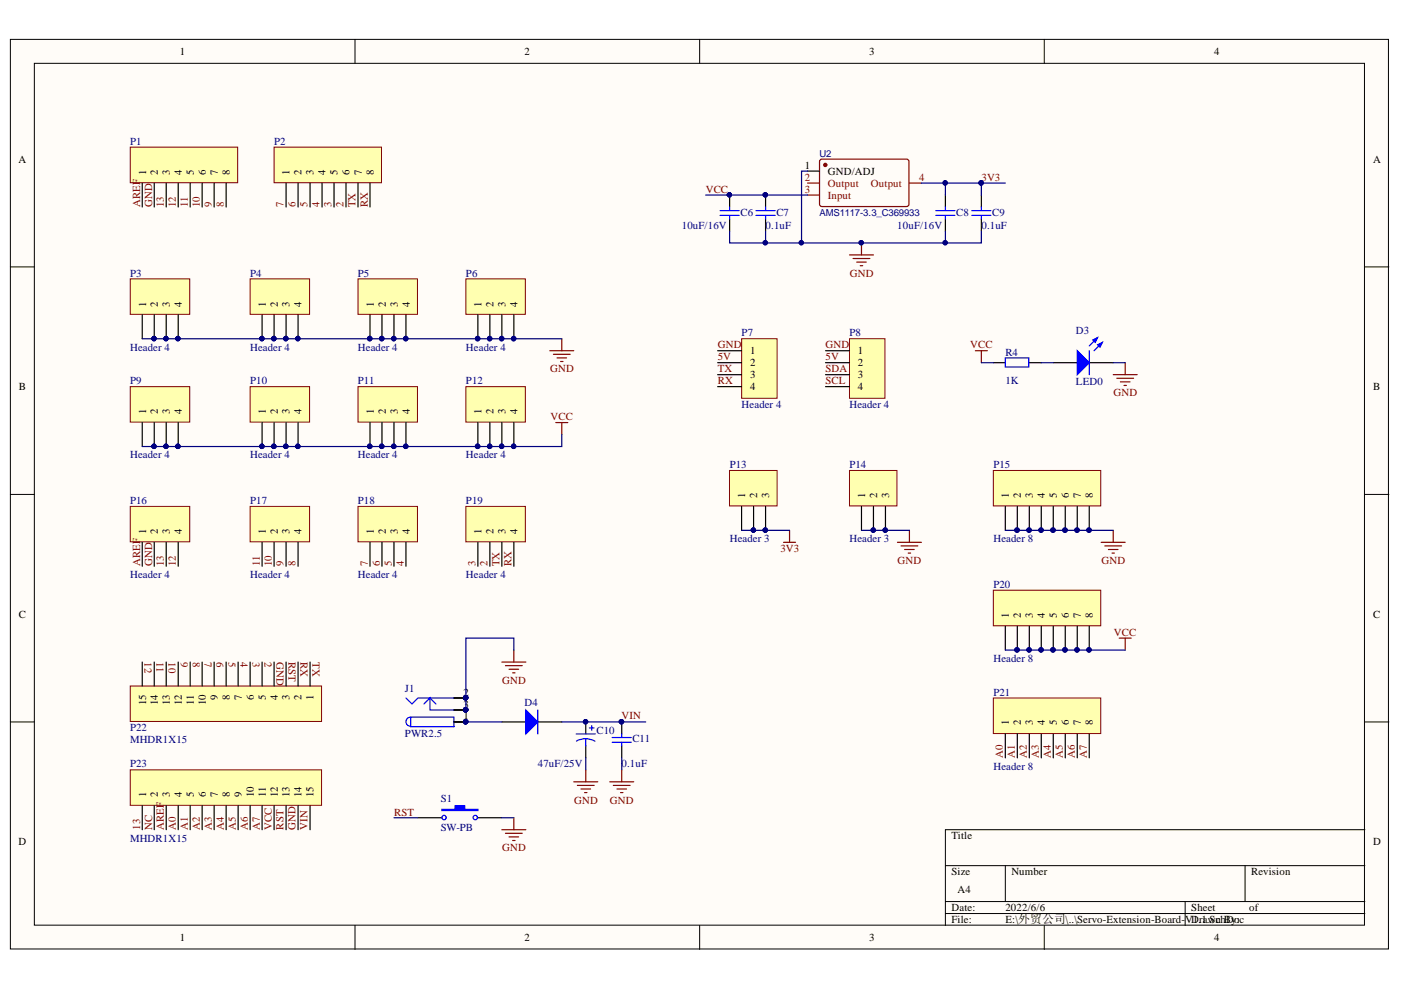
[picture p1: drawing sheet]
<svg xmlns="http://www.w3.org/2000/svg" width="297mm" height="210mm" viewBox="0 0 297 210" stroke-linecap="round" stroke-linejoin="round" font-family="sans-serif">
<defs><g id="words">
<g font-size="2.3">
<text x="38.1" y="11.7">1</text>
<text x="111.2" y="11.7">2</text>
<text x="184.3" y="11.7">3</text>
<text x="257.4" y="11.7">4</text>
<text x="3.9" y="34.5">A</text>
<text x="170.6" y="35.7">1</text>
<text x="291.1" y="34.5">A</text>
<text x="31" y="37" transform="rotate(-90 31 37)">1</text>
<text x="33.5" y="37" transform="rotate(-90 33.5 37)">2</text>
<text x="36" y="37" transform="rotate(-90 36 37)">3</text>
<text x="38.6" y="37" transform="rotate(-90 38.6 37)">4</text>
<text x="41.1" y="37" transform="rotate(-90 41.1 37)">5</text>
<text x="43.6" y="37" transform="rotate(-90 43.6 37)">6</text>
<text x="46.2" y="37" transform="rotate(-90 46.2 37)">7</text>
<text x="48.7" y="37" transform="rotate(-90 48.7 37)">8</text>
<text x="61.4" y="37" transform="rotate(-90 61.4 37)">1</text>
<text x="63.9" y="37" transform="rotate(-90 63.9 37)">2</text>
<text x="66.5" y="37" transform="rotate(-90 66.5 37)">3</text>
<text x="69" y="37" transform="rotate(-90 69 37)">4</text>
<text x="71.6" y="37" transform="rotate(-90 71.6 37)">5</text>
<text x="74.1" y="37" transform="rotate(-90 74.1 37)">6</text>
<text x="76.7" y="37" transform="rotate(-90 76.7 37)">7</text>
<text x="79.3" y="37" transform="rotate(-90 79.3 37)">8</text>
<text x="175.5" y="37">GND/ADJ</text>
<text x="31" y="65" transform="rotate(-90 31 65)">1</text>
<text x="33.5" y="65" transform="rotate(-90 33.5 65)">2</text>
<text x="36" y="65" transform="rotate(-90 36 65)">3</text>
<text x="38.6" y="65" transform="rotate(-90 38.6 65)">4</text>
<text x="56.3" y="65" transform="rotate(-90 56.3 65)">1</text>
<text x="58.9" y="65" transform="rotate(-90 58.9 65)">2</text>
<text x="61.4" y="65" transform="rotate(-90 61.4 65)">3</text>
<text x="63.9" y="65" transform="rotate(-90 63.9 65)">4</text>
<text x="79.3" y="65" transform="rotate(-90 79.3 65)">1</text>
<text x="81.8" y="65" transform="rotate(-90 81.8 65)">2</text>
<text x="84.3" y="65" transform="rotate(-90 84.3 65)">3</text>
<text x="86.9" y="65" transform="rotate(-90 86.9 65)">4</text>
<text x="102.1" y="65" transform="rotate(-90 102.1 65)">1</text>
<text x="104.6" y="65" transform="rotate(-90 104.6 65)">2</text>
<text x="107.2" y="65" transform="rotate(-90 107.2 65)">3</text>
<text x="109.7" y="65" transform="rotate(-90 109.7 65)">4</text>
<text x="159" y="75.1">1</text>
<text x="159" y="77.7">2</text>
<text x="181.9" y="75.1">1</text>
<text x="181.9" y="77.7">2</text>
<text x="4" y="82.7">B</text>
<text x="159" y="80.2">3</text>
<text x="159" y="82.7">4</text>
<text x="181.9" y="80.2">3</text>
<text x="181.9" y="82.7">4</text>
<text x="291.1" y="82.7">B</text>
<text x="31" y="87.8" transform="rotate(-90 31 87.8)">1</text>
<text x="33.5" y="87.8" transform="rotate(-90 33.5 87.8)">2</text>
<text x="36" y="87.8" transform="rotate(-90 36 87.8)">3</text>
<text x="38.6" y="87.8" transform="rotate(-90 38.6 87.8)">4</text>
<text x="56.3" y="87.8" transform="rotate(-90 56.3 87.8)">1</text>
<text x="58.9" y="87.8" transform="rotate(-90 58.9 87.8)">2</text>
<text x="61.4" y="87.8" transform="rotate(-90 61.4 87.8)">3</text>
<text x="63.9" y="87.8" transform="rotate(-90 63.9 87.8)">4</text>
<text x="79.3" y="87.8" transform="rotate(-90 79.3 87.8)">1</text>
<text x="81.8" y="87.8" transform="rotate(-90 81.8 87.8)">2</text>
<text x="84.3" y="87.8" transform="rotate(-90 84.3 87.8)">3</text>
<text x="86.9" y="87.8" transform="rotate(-90 86.9 87.8)">4</text>
<text x="102.1" y="87.8" transform="rotate(-90 102.1 87.8)">1</text>
<text x="104.6" y="87.8" transform="rotate(-90 104.6 87.8)">2</text>
<text x="107.2" y="87.8" transform="rotate(-90 107.2 87.8)">3</text>
<text x="109.7" y="87.8" transform="rotate(-90 109.7 87.8)">4</text>
<text x="158" y="105.6" transform="rotate(-90 158 105.6)">1</text>
<text x="160.5" y="105.6" transform="rotate(-90 160.5 105.6)">2</text>
<text x="163.1" y="105.6" transform="rotate(-90 163.1 105.6)">3</text>
<text x="183.5" y="105.6" transform="rotate(-90 183.5 105.6)">1</text>
<text x="186" y="105.6" transform="rotate(-90 186 105.6)">2</text>
<text x="188.5" y="105.6" transform="rotate(-90 188.5 105.6)">3</text>
<text x="213.9" y="105.6" transform="rotate(-90 213.9 105.6)">1</text>
<text x="216.5" y="105.6" transform="rotate(-90 216.5 105.6)">2</text>
<text x="219" y="105.6" transform="rotate(-90 219 105.6)">3</text>
<text x="221.5" y="105.6" transform="rotate(-90 221.5 105.6)">4</text>
<text x="224.1" y="105.6" transform="rotate(-90 224.1 105.6)">5</text>
<text x="226.6" y="105.6" transform="rotate(-90 226.6 105.6)">6</text>
<text x="229.1" y="105.6" transform="rotate(-90 229.1 105.6)">7</text>
<text x="231.7" y="105.6" transform="rotate(-90 231.7 105.6)">8</text>
<text x="31" y="113.2" transform="rotate(-90 31 113.2)">1</text>
<text x="33.5" y="113.2" transform="rotate(-90 33.5 113.2)">2</text>
<text x="36" y="113.2" transform="rotate(-90 36 113.2)">3</text>
<text x="38.6" y="113.2" transform="rotate(-90 38.6 113.2)">4</text>
<text x="56.3" y="113.2" transform="rotate(-90 56.3 113.2)">1</text>
<text x="58.9" y="113.2" transform="rotate(-90 58.9 113.2)">2</text>
<text x="61.4" y="113.2" transform="rotate(-90 61.4 113.2)">3</text>
<text x="63.9" y="113.2" transform="rotate(-90 63.9 113.2)">4</text>
<text x="79.3" y="113.2" transform="rotate(-90 79.3 113.2)">1</text>
<text x="81.8" y="113.2" transform="rotate(-90 81.8 113.2)">2</text>
<text x="84.3" y="113.2" transform="rotate(-90 84.3 113.2)">3</text>
<text x="86.9" y="113.2" transform="rotate(-90 86.9 113.2)">4</text>
<text x="102.1" y="113.2" transform="rotate(-90 102.1 113.2)">1</text>
<text x="104.6" y="113.2" transform="rotate(-90 104.6 113.2)">2</text>
<text x="107.2" y="113.2" transform="rotate(-90 107.2 113.2)">3</text>
<text x="109.7" y="113.2" transform="rotate(-90 109.7 113.2)">4</text>
<text x="4" y="131">C</text>
<text x="213.9" y="131" transform="rotate(-90 213.9 131)">1</text>
<text x="216.5" y="131" transform="rotate(-90 216.5 131)">2</text>
<text x="219" y="131" transform="rotate(-90 219 131)">3</text>
<text x="221.5" y="131" transform="rotate(-90 221.5 131)">4</text>
<text x="224.1" y="131" transform="rotate(-90 224.1 131)">5</text>
<text x="226.6" y="131" transform="rotate(-90 226.6 131)">6</text>
<text x="229.1" y="131" transform="rotate(-90 229.1 131)">7</text>
<text x="231.7" y="131" transform="rotate(-90 231.7 131)">8</text>
<text x="291.1" y="131">C</text>
<text x="31" y="149.5" transform="rotate(-90 31 149.5)">15</text>
<text x="33.5" y="149.5" transform="rotate(-90 33.5 149.5)">14</text>
<text x="36" y="149.5" transform="rotate(-90 36 149.5)">13</text>
<text x="38.6" y="149.5" transform="rotate(-90 38.6 149.5)">12</text>
<text x="41.1" y="149.4" transform="rotate(-90 41.1 149.4)">11</text>
<text x="43.6" y="149.5" transform="rotate(-90 43.6 149.5)">10</text>
<text x="46.2" y="148.4" transform="rotate(-90 46.2 148.4)">9</text>
<text x="48.7" y="148.4" transform="rotate(-90 48.7 148.4)">8</text>
<text x="51.3" y="148.4" transform="rotate(-90 51.3 148.4)">7</text>
<text x="53.8" y="148.4" transform="rotate(-90 53.8 148.4)">6</text>
<text x="56.3" y="148.4" transform="rotate(-90 56.3 148.4)">5</text>
<text x="58.9" y="148.4" transform="rotate(-90 58.9 148.4)">4</text>
<text x="61.4" y="148.4" transform="rotate(-90 61.4 148.4)">3</text>
<text x="63.9" y="148.4" transform="rotate(-90 63.9 148.4)">2</text>
<text x="66.5" y="148.4" transform="rotate(-90 66.5 148.4)">1</text>
<text x="98.3" y="147.5">2</text>
<text x="98.3" y="152.5">1</text>
<text x="98.3" y="150">3</text>
<text x="213.9" y="153.8" transform="rotate(-90 213.9 153.8)">1</text>
<text x="216.5" y="153.8" transform="rotate(-90 216.5 153.8)">2</text>
<text x="219" y="153.8" transform="rotate(-90 219 153.8)">3</text>
<text x="221.5" y="153.8" transform="rotate(-90 221.5 153.8)">4</text>
<text x="224.1" y="153.8" transform="rotate(-90 224.1 153.8)">5</text>
<text x="226.6" y="153.8" transform="rotate(-90 226.6 153.8)">6</text>
<text x="229.1" y="153.8" transform="rotate(-90 229.1 153.8)">7</text>
<text x="231.7" y="153.8" transform="rotate(-90 231.7 153.8)">8</text>
<text x="31" y="169" transform="rotate(-90 31 169)">1</text>
<text x="33.5" y="169" transform="rotate(-90 33.5 169)">2</text>
<text x="36" y="169" transform="rotate(-90 36 169)">3</text>
<text x="38.6" y="169" transform="rotate(-90 38.6 169)">4</text>
<text x="41.1" y="169" transform="rotate(-90 41.1 169)">5</text>
<text x="43.6" y="169" transform="rotate(-90 43.6 169)">6</text>
<text x="46.2" y="169" transform="rotate(-90 46.2 169)">7</text>
<text x="48.7" y="169" transform="rotate(-90 48.7 169)">8</text>
<text x="51.3" y="169" transform="rotate(-90 51.3 169)">9</text>
<text x="53.8" y="169" transform="rotate(-90 53.8 169)">10</text>
<text x="56.3" y="169" transform="rotate(-90 56.3 169)">11</text>
<text x="58.9" y="169" transform="rotate(-90 58.9 169)">12</text>
<text x="61.4" y="169" transform="rotate(-90 61.4 169)">13</text>
<text x="63.9" y="169" transform="rotate(-90 63.9 169)">14</text>
<text x="66.5" y="169" transform="rotate(-90 66.5 169)">15</text>
<text x="3.9" y="179.3">D</text>
<text x="201.7" y="178">Title</text>
<text x="291.1" y="179.3">D</text>
<text x="201.7" y="185.6">Size</text>
<text x="214.4" y="185.6">Number</text>
<text x="265.3" y="185.6">Revision</text>
<text x="203" y="189.4">A4</text>
<text x="201.7" y="193.2">Date:</text>
<text x="201.7" y="195.7">File:</text>
<text x="213.2" y="193.2">2022/6/6</text>
<text x="213.2" y="195.7">E:\外贸公司\..\Servo-Extension-Board-VDrawn Do</text>
<text x="252.6" y="193.2">Sheet</text>
<text x="252.9" y="195.7">1.1.SchBy:c</text>
<text x="264.9" y="193.2">of</text>
<text x="38.1" y="199.5">1</text>
<text x="111.2" y="199.5">2</text>
<text x="184.3" y="199.5">3</text>
<text x="257.4" y="199.5">4</text>
</g>
<g font-size="2.3" fill="#000080">
<text x="27.6" y="30.7">P1</text>
<text x="58.1" y="30.7">P2</text>
<text x="157" y="45.7">C6</text>
<text x="164.6" y="45.7">C7</text>
<text x="202.8" y="45.7">C8</text>
<text x="210.4" y="45.7">C9</text>
<text x="144.6" y="48.5">10uF/16V</text>
<text x="162.3" y="48.5">0.1uF</text>
<text x="190.2" y="48.5">10uF/16V</text>
<text x="208.1" y="48.5">0.1uF</text>
<text x="27.6" y="58.7">P3</text>
<text x="53" y="58.7">P4</text>
<text x="75.9" y="58.7">P5</text>
<text x="98.8" y="58.7">P6</text>
<text x="157.2" y="71.3">P7</text>
<text x="180.1" y="71.3">P8</text>
<text x="228.1" y="70.8">D3</text>
<text x="27.6" y="74.4">Header 4</text>
<text x="53" y="74.4">Header 4</text>
<text x="75.9" y="74.4">Header 4</text>
<text x="98.8" y="74.4">Header 4</text>
<text x="213.2" y="75.4">R4</text>
<text x="27.6" y="81.5">P9</text>
<text x="53" y="81.5">P10</text>
<text x="75.9" y="81.5">P11</text>
<text x="98.8" y="81.5">P12</text>
<text x="213.2" y="81.5">1K</text>
<text x="228.1" y="81.7">LED0</text>
<text x="157.2" y="86.5">Header 4</text>
<text x="180.1" y="86.5">Header 4</text>
<text x="27.6" y="97.2">Header 4</text>
<text x="53" y="97.2">Header 4</text>
<text x="75.9" y="97.2">Header 4</text>
<text x="98.8" y="97.2">Header 4</text>
<text x="154.7" y="99.2">P13</text>
<text x="180.1" y="99.2">P14</text>
<text x="210.6" y="99.2">P15</text>
<text x="27.6" y="106.9">P16</text>
<text x="53" y="106.9">P17</text>
<text x="75.9" y="106.9">P18</text>
<text x="98.8" y="106.9">P19</text>
<text x="154.7" y="115">Header 3</text>
<text x="180.1" y="115">Header 3</text>
<text x="210.6" y="115">Header 8</text>
<text x="27.6" y="122.6">Header 4</text>
<text x="53" y="122.6">Header 4</text>
<text x="75.9" y="122.6">Header 4</text>
<text x="98.8" y="122.6">Header 4</text>
<text x="210.6" y="124.7">P20</text>
<text x="210.6" y="140.4">Header 8</text>
<text x="85.9" y="146.7">J1</text>
<text x="111.2" y="149.8">D4</text>
<text x="210.6" y="147.5">P21</text>
<text x="27.6" y="155.1">P22</text>
<text x="126.5" y="155.6">C10</text>
<text x="27.6" y="157.6">MHDR1X15</text>
<text x="85.9" y="156.3">PWR2.5</text>
<text x="134.1" y="157.4">C11</text>
<text x="27.6" y="162.7">P23</text>
<text x="114" y="162.7">47uF/25V</text>
<text x="131.8" y="162.7">0.1uF</text>
<text x="210.6" y="163.3">Header 8</text>
<text x="93.5" y="170.1">S1</text>
<text x="27.6" y="178.5">MHDR1X15</text>
<text x="93.5" y="176.2">SW-PB</text>
</g>
<g font-size="2.3" fill="#800000">
<text x="149.6" y="40.8">VCC</text>
<text x="208.1" y="38.3">3V3</text>
<text x="29.7" y="43.9" transform="rotate(-90 29.7 43.9)">AREF</text>
<text x="32.2" y="43.9" transform="rotate(-90 32.2 43.9)">GND</text>
<text x="34.8" y="43.9" transform="rotate(-90 34.8 43.9)">13</text>
<text x="37.3" y="43.9" transform="rotate(-90 37.3 43.9)">12</text>
<text x="39.8" y="43.9" transform="rotate(-90 39.8 43.9)">11</text>
<text x="42.4" y="43.9" transform="rotate(-90 42.4 43.9)">10</text>
<text x="44.9" y="43.9" transform="rotate(-90 44.9 43.9)">9</text>
<text x="47.5" y="43.9" transform="rotate(-90 47.5 43.9)">8</text>
<text x="60.1" y="43.9" transform="rotate(-90 60.1 43.9)">7</text>
<text x="62.7" y="43.9" transform="rotate(-90 62.7 43.9)">6</text>
<text x="65.2" y="43.9" transform="rotate(-90 65.2 43.9)">5</text>
<text x="67.8" y="43.9" transform="rotate(-90 67.8 43.9)">4</text>
<text x="70.3" y="43.9" transform="rotate(-90 70.3 43.9)">3</text>
<text x="72.8" y="43.9" transform="rotate(-90 72.8 43.9)">2</text>
<text x="75.4" y="43.9" transform="rotate(-90 75.4 43.9)">TX</text>
<text x="78" y="43.9" transform="rotate(-90 78 43.9)">RX</text>
<text x="180.2" y="58.7">GND</text>
<text x="152.2" y="73.9">GND</text>
<text x="152.2" y="76.4">5V</text>
<text x="175" y="73.9">GND</text>
<text x="175" y="76.4">5V</text>
<text x="205.7" y="73.9">VCC</text>
<text x="116.6" y="78.9">GND</text>
<text x="152.2" y="81.5">RX</text>
<text x="152.2" y="78.9">TX</text>
<text x="175" y="78.9">SDA</text>
<text x="175" y="81.5">SCL</text>
<text x="116.7" y="89.1">VCC</text>
<text x="236.1" y="84">GND</text>
<text x="165.4" y="117.1">3V3</text>
<text x="190.3" y="119.6">GND</text>
<text x="233.5" y="119.6">GND</text>
<text x="29.7" y="120.1" transform="rotate(-90 29.7 120.1)">AREF</text>
<text x="32.2" y="120.1" transform="rotate(-90 32.2 120.1)">GND</text>
<text x="34.8" y="120.1" transform="rotate(-90 34.8 120.1)">13</text>
<text x="37.3" y="120.1" transform="rotate(-90 37.3 120.1)">12</text>
<text x="55.1" y="120.1" transform="rotate(-90 55.1 120.1)">11</text>
<text x="57.6" y="120.1" transform="rotate(-90 57.6 120.1)">10</text>
<text x="60.1" y="120.1" transform="rotate(-90 60.1 120.1)">9</text>
<text x="62.7" y="120.1" transform="rotate(-90 62.7 120.1)">8</text>
<text x="78" y="120.1" transform="rotate(-90 78 120.1)">7</text>
<text x="80.5" y="120.1" transform="rotate(-90 80.5 120.1)">6</text>
<text x="83.1" y="120.1" transform="rotate(-90 83.1 120.1)">5</text>
<text x="85.6" y="120.1" transform="rotate(-90 85.6 120.1)">4</text>
<text x="100.8" y="120.1" transform="rotate(-90 100.8 120.1)">3</text>
<text x="103.4" y="120.1" transform="rotate(-90 103.4 120.1)">2</text>
<text x="105.9" y="120.1" transform="rotate(-90 105.9 120.1)">TX</text>
<text x="108.4" y="120.1" transform="rotate(-90 108.4 120.1)">RX</text>
<text x="236.2" y="134.8">VCC</text>
<text x="30.6" y="140.4" transform="rotate(90 30.6 140.4)">12</text>
<text x="33.2" y="140.4" transform="rotate(90 33.2 140.4)">11</text>
<text x="35.7" y="140.4" transform="rotate(90 35.7 140.4)">10</text>
<text x="38.3" y="140.4" transform="rotate(90 38.3 140.4)">9</text>
<text x="40.9" y="140.4" transform="rotate(90 40.9 140.4)">8</text>
<text x="43.4" y="140.4" transform="rotate(90 43.4 140.4)">7</text>
<text x="45.9" y="140.4" transform="rotate(90 45.9 140.4)">6</text>
<text x="48.5" y="140.4" transform="rotate(90 48.5 140.4)">5</text>
<text x="51" y="140.4" transform="rotate(90 51 140.4)">4</text>
<text x="53.5" y="140.4" transform="rotate(90 53.5 140.4)">3</text>
<text x="56.1" y="140.4" transform="rotate(90 56.1 140.4)">2</text>
<text x="58.6" y="140.4" transform="rotate(90 58.6 140.4)">GND</text>
<text x="61.2" y="140.4" transform="rotate(90 61.2 140.4)">RST</text>
<text x="63.7" y="140.4" transform="rotate(90 63.7 140.4)">RX</text>
<text x="66.2" y="140.4" transform="rotate(90 66.2 140.4)">TX</text>
<text x="106.5" y="144.9">GND</text>
<text x="131.8" y="152.5">VIN</text>
<text x="212.6" y="160.7" transform="rotate(-90 212.6 160.7)">A0</text>
<text x="215.2" y="160.7" transform="rotate(-90 215.2 160.7)">A1</text>
<text x="217.7" y="160.7" transform="rotate(-90 217.7 160.7)">A2</text>
<text x="220.3" y="160.7" transform="rotate(-90 220.3 160.7)">A3</text>
<text x="222.8" y="160.7" transform="rotate(-90 222.8 160.7)">A4</text>
<text x="225.3" y="160.7" transform="rotate(-90 225.3 160.7)">A5</text>
<text x="227.9" y="160.7" transform="rotate(-90 227.9 160.7)">A6</text>
<text x="230.4" y="160.7" transform="rotate(-90 230.4 160.7)">A7</text>
<text x="83.6" y="172.9">RST</text>
<text x="121.7" y="170.4">GND</text>
<text x="129.3" y="170.4">GND</text>
<text x="29.7" y="176" transform="rotate(-90 29.7 176)">13</text>
<text x="32.2" y="176" transform="rotate(-90 32.2 176)">NC</text>
<text x="34.8" y="176" transform="rotate(-90 34.8 176)">AREF</text>
<text x="37.3" y="176" transform="rotate(-90 37.3 176)">A0</text>
<text x="39.8" y="176" transform="rotate(-90 39.8 176)">A1</text>
<text x="42.4" y="176" transform="rotate(-90 42.4 176)">A2</text>
<text x="44.9" y="176" transform="rotate(-90 44.9 176)">A3</text>
<text x="47.5" y="176" transform="rotate(-90 47.5 176)">A4</text>
<text x="50" y="176" transform="rotate(-90 50 176)">A5</text>
<text x="52.5" y="176" transform="rotate(-90 52.5 176)">A6</text>
<text x="55.1" y="176" transform="rotate(-90 55.1 176)">A7</text>
<text x="57.6" y="176" transform="rotate(-90 57.6 176)">VCC</text>
<text x="60.1" y="176" transform="rotate(-90 60.1 176)">RST</text>
<text x="62.7" y="176" transform="rotate(-90 62.7 176)">GND</text>
<text x="65.2" y="176" transform="rotate(-90 65.2 176)">VIN</text>
<text x="106.5" y="180.5">GND</text>
</g>
<g font-size="2.3" fill="#800">
<text x="170.6" y="38.3">2</text>
<text x="170.6" y="40.8">3</text>
<text x="175.5" y="39.6">Output</text>
<text x="184.7" y="39.6">Output</text>
<text x="194.9" y="38.3">4</text>
<text x="175.5" y="42.1">Input</text>
</g>
<g font-size="2" fill="#000080">
<text x="173.7" y="33.3">U2</text>
<text x="173.7" y="45.7">AMS1117-3.3_C369933</text>
</g>
</g></defs>
<g fill="#fffcf8" stroke="#000" stroke-width=".21">
<path d="M2.2 8.3h292.2v192.9h-292.2z"/>
<path d="M7.3 13.4h282v182.8h-282z"/>
</g>
<g fill="none" stroke="#000" stroke-width=".21">
<path d="M75.3 8.3v5.1M148.3 8.3v5.1M221.4 8.3v5.1M2.2 56.6h5.1M289.4 56.6h5.1M2.2 104.8h5.1M289.4 104.8h5.1M2.2 153.1h5.1M289.4 153.1h5.1M289.4 175.9h-89v20.3M75.3 196.2v5.1M148.3 196.2v5.1"/>
<path d="M200.4 183.5h89M200.4 191.2h89M200.4 193.7h89M213.1 183.5v7.7M221.4 196.2v5.1M251.3 191.2v5M264 183.5v7.7"/>
</g>
<path d="M27.6 31.2h22.8v7.5h-22.8z" fill="#ffffb0" stroke="#800000" stroke-width=".21"/>
<path d="M30.2 38.8v5.1M32.7 38.8v5.1M35.2 38.8v5.1M37.8 38.8v5.1M40.3 38.8v5.1M42.9 38.8v5.1M45.4 38.8v5.1M47.9 38.8v5.1" fill="none" stroke="#000" stroke-width=".25"/>
<path d="M58.1 31.2h22.8v7.5h-22.8z" fill="#ffffb0" stroke="#800000" stroke-width=".21"/>
<path d="M60.7 38.8v5.1M63.2 38.8v5.1M65.7 38.8v5.1M68.3 38.8v5.1M70.8 38.8v5.1M73.4 38.8v5.1M75.9 38.8v5.1M78.4 38.8v5.1" fill="none" stroke="#000" stroke-width=".25"/>
<path d="M27.6 59.1h12.6v7.5h-12.6z" fill="#ffffb0" stroke="#800000" stroke-width=".21"/>
<path d="M30.2 66.7v5.1M32.7 66.7v5.1M35.2 66.7v5.1M37.8 66.7v5.1" fill="none" stroke="#000" stroke-width=".25"/>
<g fill="#000080" stroke="#000080" stroke-width=".21">
<circle cx="32.6" cy="71.8" r=".46"/>
<circle cx="35.2" cy="71.8" r=".46"/>
<circle cx="37.7" cy="71.8" r=".47"/>
</g>
<path d="M53 59.1h12.6v7.5h-12.6z" fill="#ffffb0" stroke="#800000" stroke-width=".21"/>
<path d="M55.6 66.7v5.1M58.1 66.7v5.1M60.7 66.7v5.1M63.2 66.7v5.1" fill="none" stroke="#000" stroke-width=".25"/>
<g fill="#000080" stroke="#000080" stroke-width=".21">
<circle cx="55.5" cy="71.8" r=".46"/>
<circle cx="58.1" cy="71.8" r=".47"/>
<circle cx="60.6" cy="71.8" r=".47"/>
<circle cx="63.1" cy="71.8" r=".46"/>
</g>
<path d="M75.9 59.1h12.6v7.5h-12.6z" fill="#ffffb0" stroke="#800000" stroke-width=".21"/>
<path d="M78.4 66.7v5.1M81 66.7v5.1M83.5 66.7v5.1M86.1 66.7v5.1" fill="none" stroke="#000" stroke-width=".25"/>
<g fill="#000080" stroke="#000080" stroke-width=".21">
<circle cx="78.4" cy="71.8" r=".47"/>
<circle cx="80.9" cy="71.8" r=".47"/>
<circle cx="83.5" cy="71.8" r=".46"/>
<circle cx="86" cy="71.8" r=".46"/>
</g>
<path d="M98.8 59.1h12.6v7.5h-12.6z" fill="#ffffb0" stroke="#800000" stroke-width=".21"/>
<path d="M101.3 66.7v5.1M103.9 66.7v5.1M106.4 66.7v5.1M108.9 66.7v5.1" fill="none" stroke="#000" stroke-width=".25"/>
<g fill="#000080" stroke="#000080" stroke-width=".21">
<circle cx="101.3" cy="71.8" r=".47"/>
<circle cx="103.8" cy="71.8" r=".46"/>
<circle cx="106.3" cy="71.8" r=".46"/>
<circle cx="108.9" cy="71.8" r=".46"/>
</g>
<path d="M27.6 82h12.6v7.5h-12.6z" fill="#ffffb0" stroke="#800000" stroke-width=".21"/>
<path d="M30.2 89.6v5.1M32.7 89.6v5.1M35.2 89.6v5.1M37.8 89.6v5.1" fill="none" stroke="#000" stroke-width=".25"/>
<g fill="#000080" stroke="#000080" stroke-width=".21">
<circle cx="32.6" cy="94.6" r=".46"/>
<circle cx="35.2" cy="94.6" r=".46"/>
<circle cx="37.7" cy="94.6" r=".47"/>
</g>
<path d="M53 82h12.6v7.5h-12.6z" fill="#ffffb0" stroke="#800000" stroke-width=".21"/>
<path d="M55.6 89.6v5.1M58.1 89.6v5.1M60.7 89.6v5.1M63.2 89.6v5.1" fill="none" stroke="#000" stroke-width=".25"/>
<g fill="#000080" stroke="#000080" stroke-width=".21">
<circle cx="55.5" cy="94.6" r=".46"/>
<circle cx="58.1" cy="94.6" r=".47"/>
<circle cx="60.6" cy="94.6" r=".47"/>
<circle cx="63.1" cy="94.6" r=".46"/>
</g>
<path d="M75.9 82h12.6v7.5h-12.6z" fill="#ffffb0" stroke="#800000" stroke-width=".21"/>
<path d="M78.4 89.6v5.1M81 89.6v5.1M83.5 89.6v5.1M86.1 89.6v5.1" fill="none" stroke="#000" stroke-width=".25"/>
<g fill="#000080" stroke="#000080" stroke-width=".21">
<circle cx="78.4" cy="94.6" r=".47"/>
<circle cx="80.9" cy="94.6" r=".47"/>
<circle cx="83.5" cy="94.6" r=".46"/>
<circle cx="86" cy="94.6" r=".46"/>
</g>
<path d="M98.8 82h12.6v7.5h-12.6z" fill="#ffffb0" stroke="#800000" stroke-width=".21"/>
<path d="M101.3 89.6v5.1M103.9 89.6v5.1M106.4 89.6v5.1M108.9 89.6v5.1" fill="none" stroke="#000" stroke-width=".25"/>
<g fill="#000080" stroke="#000080" stroke-width=".21">
<circle cx="101.3" cy="94.6" r=".47"/>
<circle cx="103.8" cy="94.6" r=".46"/>
<circle cx="106.3" cy="94.6" r=".46"/>
<circle cx="108.9" cy="94.6" r=".46"/>
</g>
<path d="M27.6 107.4h12.6v7.5h-12.6z" fill="#ffffb0" stroke="#800000" stroke-width=".21"/>
<path d="M30.2 115v5.1M32.7 115v5.1M35.2 115v5.1M37.8 115v5.1" fill="none" stroke="#000" stroke-width=".25"/>
<path d="M53 107.4h12.6v7.5h-12.6z" fill="#ffffb0" stroke="#800000" stroke-width=".21"/>
<path d="M55.6 115v5.1M58.1 115v5.1M60.7 115v5.1M63.2 115v5.1" fill="none" stroke="#000" stroke-width=".25"/>
<path d="M75.9 107.4h12.6v7.5h-12.6z" fill="#ffffb0" stroke="#800000" stroke-width=".21"/>
<path d="M78.4 115v5.1M81 115v5.1M83.5 115v5.1M86.1 115v5.1" fill="none" stroke="#000" stroke-width=".25"/>
<path d="M98.8 107.4h12.6v7.5h-12.6z" fill="#ffffb0" stroke="#800000" stroke-width=".21"/>
<path d="M101.3 115v5.1M103.9 115v5.1M106.4 115v5.1M108.9 115v5.1" fill="none" stroke="#000" stroke-width=".25"/>
<path d="M27.6 145.5h40.6v7.5h-40.6z" fill="#ffffb0" stroke="#800000" stroke-width=".21"/>
<g fill="none" stroke="#000" stroke-width=".25">
<path d="M30.2 140.4v5.1M32.7 140.4v5.1M35.2 140.4v5.1M37.8 140.4v5.1M40.3 140.4v5.1M42.9 140.4v5.1M45.4 140.4v5.1M47.9 140.4v5.1M50.5 140.4v5.1M53 140.4v5.1M55.6 140.4v5.1M58.1 140.4v5.1"/>
<path d="M60.7 140.4v5.1M63.2 140.4v5.1M65.7 140.4v5.1"/>
</g>
<path d="M27.6 163.2h40.6v7.5h-40.6z" fill="#ffffb0" stroke="#800000" stroke-width=".21"/>
<g fill="none" stroke="#000" stroke-width=".25">
<path d="M96.2 153.1h2.6M96.2 148h2.6M96.2 150.5h2.6M106.4 153.1h5.1M114 153.1h5.1M30.2 170.8v5.1M32.7 170.8v5.1M35.2 170.8v5.1M37.8 170.8v5.1M40.3 170.8v5.1M42.9 170.8v5.1M45.4 170.8v5.1"/>
<path d="M47.9 170.8v5.1M50.5 170.8v5.1M53 170.8v5.1M55.6 170.8v5.1M58.1 170.8v5.1M60.7 170.8v5.1M63.2 170.8v5.1M65.7 170.8v5.1"/>
</g>
<path d="M116.6 74.4h5.1M117.3 75.1h3.6M118.1 75.9h2M118.9 76.6h.5M119.1 71.8v2.6M117.8 89.6h2.6M119.1 89.6v2.5" fill="none" stroke="#800000" stroke-width=".25"/>
<g fill="#000080" stroke="#000080" stroke-width=".21">
<circle cx="98.7" cy="153" r=".46"/>
<circle cx="98.7" cy="147.9" r=".46"/>
<circle cx="98.7" cy="150.5" r=".47"/>
</g>
<path d="M86.1 148l1.2 1.3 1.3-1.3h7.6M87.1 152.1a.96 .96 0 0 0-1 .9 .96 .96 0 0 0 1 1M87.1 152.1h9.1v2h-9.1zM89.9 149.3l1.3-1.3v2.5h5M91.2 148l1.2 1.3" fill="none" stroke="#00f" stroke-width=".25"/>
<path d="M111.5 150.5l2.5 2.6-2.5 2.5z" fill="#00f"/>
<path d="M111.5 150.5l2.5 2.6-2.5 2.5zM114 150.5v5.1M122.2 155.6h4M124.2 156.6l1.2 .2 .8 .4M124.2 156.6l-.8 .1-1.2 .4M124.2 156.6v1.5M125 154.3h1M125.5 153.8v1M129.8 157.4h4.1M129.8 156.4h4.1M131.8 155.6v.8M131.8 157.4v.7" fill="none" stroke="#00f" stroke-width=".25"/>
<path d="M124.2 153.1v2.5M124.2 158.1v2.6M131.8 153.1v2.5M131.8 158.1v2.6M88.6 173.4h5.1M101.3 173.4h5.1" fill="none" stroke="#000" stroke-width=".25"/>
<g fill="#000080" stroke="#000080" stroke-width=".21">
<circle cx="124.1" cy="153" r=".46"/>
<circle cx="131.8" cy="153" r=".46"/>
</g>
<path d="M93.7 171.6h2.8v-.8h2v.8h2.8v.3h-7.6z" fill-rule="evenodd" fill="#00f"/>
<g fill="none" stroke="#00f" stroke-width=".25">
<path d="M152.7 44.7h4M152.7 45.7h4M154.7 43.9v.8M154.7 45.7v.7M160.3 44.7h4.1M160.3 45.7h4.1M162.3 43.9v.8M162.3 45.7v.7M198.4 44.7h4.1M198.4 45.7h4.1M200.4 43.9v.8M200.4 45.7v.7"/>
<path d="M206 44.7h4.1M206 45.7h4.1M208.1 43.9v.8M208.1 45.7v.7M93.7 171.6h2.8v-.8h2v.8h2.8v.3h-7.6z"/>
<circle cx="94.1" cy="173.3" r=".46"/>
<circle cx="100.8" cy="173.3" r=".46"/>
</g>
<g fill="none" stroke="#800000" stroke-width=".25">
<path d="M180.1 54.1h5.1M180.9 54.8h3.5M181.6 55.6h2.1M182.4 56.3h.5M182.6 51.5v2.6M108.9 137.8v2.6M106.4 140.4h5.1M107.2 141.1h3.5M107.9 141.9h2.1M108.7 142.7h.5M106.4 175.9h5.1M107.2 176.7h3.5"/>
<path d="M107.9 177.4h2.1M108.7 178.2h.5M108.9 173.4v2.5M121.7 165.8h5M122.4 166.5h3.6M123.2 167.3h2M123.9 168h.5M124.2 163.2v2.6M129.3 165.8h5.1M130 166.5h3.6M130.8 167.3h2M131.6 168h.5"/>
<path d="M131.8 163.2v2.6"/>
</g>
<g fill="#000080" stroke="#000080" stroke-width=".21">
<circle cx="131.8" cy="153" r=".46"/>
<circle cx="154.6" cy="41.3" r=".46"/>
<circle cx="162.3" cy="41.3" r=".46"/>
<circle cx="182.6" cy="51.5" r=".46"/>
<circle cx="208" cy="38.8" r=".46"/>
</g>
<path d="M171.2 38.8h2.6M173.8 34l.5-.3 18.2 .1 .2 .4-.1 9.3-.4 .3-18.2-.1-.2-.4zM192.8 38.8h2.6M171.2 41.4h2.6" fill="none" stroke="#800" stroke-width=".25"/>
<circle cx="175" cy="35" r=".34" fill="#800" stroke="#800" stroke-width=".25"/>
<path d="M171.2 36.3h2.6M154.7 41.4v2.5M154.7 46.4v2.6M162.3 41.4v2.5M162.3 46.4v2.6M200.4 41.4v2.5M200.4 46.4v2.6M208.1 41.4v2.5M208.1 46.4v2.6" fill="none" stroke="#000" stroke-width=".25"/>
<path d="M157.2 71.8h7.6v12.6h-7.6z" fill="#ffffb0" stroke="#800000" stroke-width=".21"/>
<path d="M152.2 74.4h5M152.2 76.9h5M152.2 79.4h5M152.2 82h5" fill="none" stroke="#000" stroke-width=".25"/>
<path d="M180.1 71.8h7.5v12.6h-7.5z" fill="#ffffb0" stroke="#800000" stroke-width=".21"/>
<path d="M175 74.4h5.1M175 76.9h5.1M175 79.4h5.1M175 82h5.1" fill="none" stroke="#000" stroke-width=".25"/>
<path d="M154.7 99.8h10.1v7.5h-10.1z" fill="#ffffb0" stroke="#800000" stroke-width=".21"/>
<path d="M157.2 107.4v5M159.8 107.4v5M162.3 107.4v5" fill="none" stroke="#000" stroke-width=".25"/>
<g fill="#000080" stroke="#000080" stroke-width=".21">
<circle cx="159.7" cy="112.4" r=".46"/>
<circle cx="162.3" cy="112.4" r=".46"/>
</g>
<path d="M180.1 99.8h10.1v7.5h-10.1z" fill="#ffffb0" stroke="#800000" stroke-width=".21"/>
<path d="M223.3 76.9h5.1M230.9 76.9h5.1M182.6 107.4v5M185.2 107.4v5M187.7 107.4v5" fill="none" stroke="#000" stroke-width=".25"/>
<g fill="#000080" stroke="#000080" stroke-width=".21">
<circle cx="185.1" cy="112.4" r=".46"/>
<circle cx="187.7" cy="112.4" r=".46"/>
</g>
<path d="M228.4 74.4l2.5 2.5-2.5 2.5z" fill="#00f"/>
<path d="M228.4 74.4l2.5 2.5-2.5 2.5zM232.7 71.6l-1.8 1.7M233.7 72.6l-1.7 1.8" fill="none" stroke="#00f" stroke-width=".25"/>
<path d="M232.7 73.1l1-.5-.5 1z" fill="#00f"/>
<path d="M232.7 73.1l1-.5-.5 1z" fill="none" stroke="#00f" stroke-width=".25"/>
<path d="M231.7 72.1l1-.5-.5 1z" fill="#00f"/>
<path d="M213.1 75.9h5v1.9h-5zM230.9 74.4v5M231.7 72.1l1-.5-.5 1z" fill="none" stroke="#00f" stroke-width=".25"/>
<path d="M210.6 76.9h2.5M218.2 76.9h2.6" fill="none" stroke="#000" stroke-width=".25"/>
<path d="M210.6 99.8h22.8v7.5h-22.8z" fill="#ffffb0" stroke="#800000" stroke-width=".21"/>
<path d="M213.1 107.4v5M215.7 107.4v5M218.2 107.4v5M220.8 107.4v5M223.3 107.4v5M225.9 107.4v5M228.4 107.4v5M230.9 107.4v5" fill="none" stroke="#000" stroke-width=".25"/>
<g fill="#000080" stroke="#000080" stroke-width=".21">
<circle cx="215.6" cy="112.4" r=".46"/>
<circle cx="218.2" cy="112.4" r=".46"/>
<circle cx="220.7" cy="112.4" r=".46"/>
<circle cx="223.3" cy="112.4" r=".46"/>
<circle cx="225.8" cy="112.4" r=".46"/>
<circle cx="228.3" cy="112.4" r=".46"/>
<circle cx="230.9" cy="112.4" r=".46"/>
</g>
<path d="M210.6 125.1h22.8v7.6h-22.8z" fill="#ffffb0" stroke="#800000" stroke-width=".21"/>
<path d="M213.1 132.8v5M215.7 132.8v5M218.2 132.8v5M220.8 132.8v5M223.3 132.8v5M225.9 132.8v5M228.4 132.8v5M230.9 132.8v5" fill="none" stroke="#000" stroke-width=".25"/>
<g fill="#000080" stroke="#000080" stroke-width=".21">
<circle cx="215.6" cy="137.8" r=".46"/>
<circle cx="218.2" cy="137.8" r=".46"/>
<circle cx="220.7" cy="137.8" r=".46"/>
<circle cx="223.3" cy="137.8" r=".46"/>
<circle cx="225.8" cy="137.8" r=".46"/>
<circle cx="228.3" cy="137.8" r=".46"/>
<circle cx="230.9" cy="137.8" r=".46"/>
</g>
<path d="M210.6 148h22.8v7.5h-22.8z" fill="#ffffb0" stroke="#800000" stroke-width=".21"/>
<path d="M213.1 155.6v5.1M215.7 155.6v5.1M218.2 155.6v5.1M220.8 155.6v5.1M223.3 155.6v5.1M225.9 155.6v5.1M228.4 155.6v5.1M230.9 155.6v5.1" fill="none" stroke="#000" stroke-width=".25"/>
<g fill="none" stroke="#800000" stroke-width=".25">
<path d="M206.8 74.4h2.5M208.1 74.4v2.5M236 79.4h5.1M238.6 76.9v2.5M236.8 80.2h3.5M237.5 81h2.1M238.3 81.7h.5M166.1 115h2.6M167.4 112.4v2.6M190.3 115h5.1M191 115.7h3.6M191.8 116.5h2"/>
<path d="M192.6 117.3h.5M192.8 112.4v2.6M233.5 115h5.1M234.2 115.7h3.6M235 116.5h2M235.8 117.3h.5M236 112.4v2.6M237.3 135.3h2.5M238.6 135.3v2.5"/>
</g>
<g fill="none" stroke="#000080" stroke-width=".25">
<path d="M171.2 36.3h-1.3v15.2M195.4 38.8h12.7v2.6M200.4 38.8v2.6M208.1 38.8h5M149.6 41.4h21.6M154.7 49v2.5h53.4v-2.5M162.3 49v2.5M200.4 49v2.5M30.2 71.8h88.9M208.1 76.9h2.5M220.8 76.9h2.5M236 76.9h2.6"/>
<path d="M119.1 92.1v2.6h-88.9M157.2 112.4h10.2M182.6 112.4h10.2M213.1 112.4h22.9M108.9 137.8v-2.5h-10.1v15.2M213.1 137.8h25.5M98.8 153.1h7.6M119.1 153.1h17.8M83.5 173.4h5.1M106.4 173.4h2.5M124.2 160.7v2.5M131.8 160.7v2.5"/>
</g>
<g fill="#000080" stroke="#000080" stroke-width=".21">
<circle cx="32.6" cy="71.8" r=".46"/>
<circle cx="35.2" cy="71.8" r=".46"/>
<circle cx="37.7" cy="71.8" r=".47"/>
<circle cx="55.5" cy="71.8" r=".46"/>
<circle cx="58.1" cy="71.8" r=".47"/>
<circle cx="60.6" cy="71.8" r=".47"/>
<circle cx="63.1" cy="71.8" r=".46"/>
<circle cx="78.4" cy="71.8" r=".47"/>
<circle cx="80.9" cy="71.8" r=".47"/>
<circle cx="83.5" cy="71.8" r=".46"/>
<circle cx="86" cy="71.8" r=".46"/>
<circle cx="101.3" cy="71.8" r=".47"/>
<circle cx="103.8" cy="71.8" r=".46"/>
<circle cx="106.3" cy="71.8" r=".46"/>
<circle cx="108.9" cy="71.8" r=".46"/>
<circle cx="32.6" cy="94.6" r=".46"/>
<circle cx="35.2" cy="94.6" r=".46"/>
<circle cx="37.7" cy="94.6" r=".47"/>
<circle cx="55.5" cy="94.6" r=".46"/>
<circle cx="58.1" cy="94.6" r=".47"/>
<circle cx="60.6" cy="94.6" r=".47"/>
<circle cx="63.1" cy="94.6" r=".46"/>
<circle cx="78.4" cy="94.6" r=".47"/>
<circle cx="80.9" cy="94.6" r=".47"/>
<circle cx="83.5" cy="94.6" r=".46"/>
<circle cx="86" cy="94.6" r=".46"/>
<circle cx="101.3" cy="94.6" r=".47"/>
<circle cx="103.8" cy="94.6" r=".46"/>
<circle cx="106.3" cy="94.6" r=".46"/>
<circle cx="108.9" cy="94.6" r=".46"/>
<circle cx="98.7" cy="147.9" r=".46"/>
<circle cx="98.7" cy="150.5" r=".47"/>
<circle cx="98.7" cy="153" r=".46"/>
<circle cx="131.8" cy="153" r=".46"/>
<circle cx="124.1" cy="153" r=".46"/>
<circle cx="200.4" cy="38.8" r=".46"/>
<circle cx="208" cy="38.8" r=".46"/>
<circle cx="162.3" cy="51.5" r=".46"/>
<circle cx="169.9" cy="51.5" r=".46"/>
<circle cx="182.6" cy="51.5" r=".46"/>
<circle cx="200.4" cy="51.5" r=".46"/>
<circle cx="162.3" cy="41.3" r=".46"/>
<circle cx="154.6" cy="41.3" r=".46"/>
<circle cx="159.7" cy="112.4" r=".46"/>
<circle cx="162.3" cy="112.4" r=".46"/>
<circle cx="185.1" cy="112.4" r=".46"/>
<circle cx="187.7" cy="112.4" r=".46"/>
<circle cx="215.6" cy="112.4" r=".46"/>
<circle cx="218.2" cy="112.4" r=".46"/>
<circle cx="220.7" cy="112.4" r=".46"/>
<circle cx="223.3" cy="112.4" r=".46"/>
<circle cx="225.8" cy="112.4" r=".46"/>
<circle cx="228.3" cy="112.4" r=".46"/>
<circle cx="230.9" cy="112.4" r=".46"/>
<circle cx="215.6" cy="137.8" r=".46"/>
<circle cx="218.2" cy="137.8" r=".46"/>
<circle cx="220.7" cy="137.8" r=".46"/>
<circle cx="223.3" cy="137.8" r=".46"/>
<circle cx="225.8" cy="137.8" r=".46"/>
<circle cx="228.3" cy="137.8" r=".46"/>
<circle cx="230.9" cy="137.8" r=".46"/>
</g>
<use href="#words"/>
</svg>
